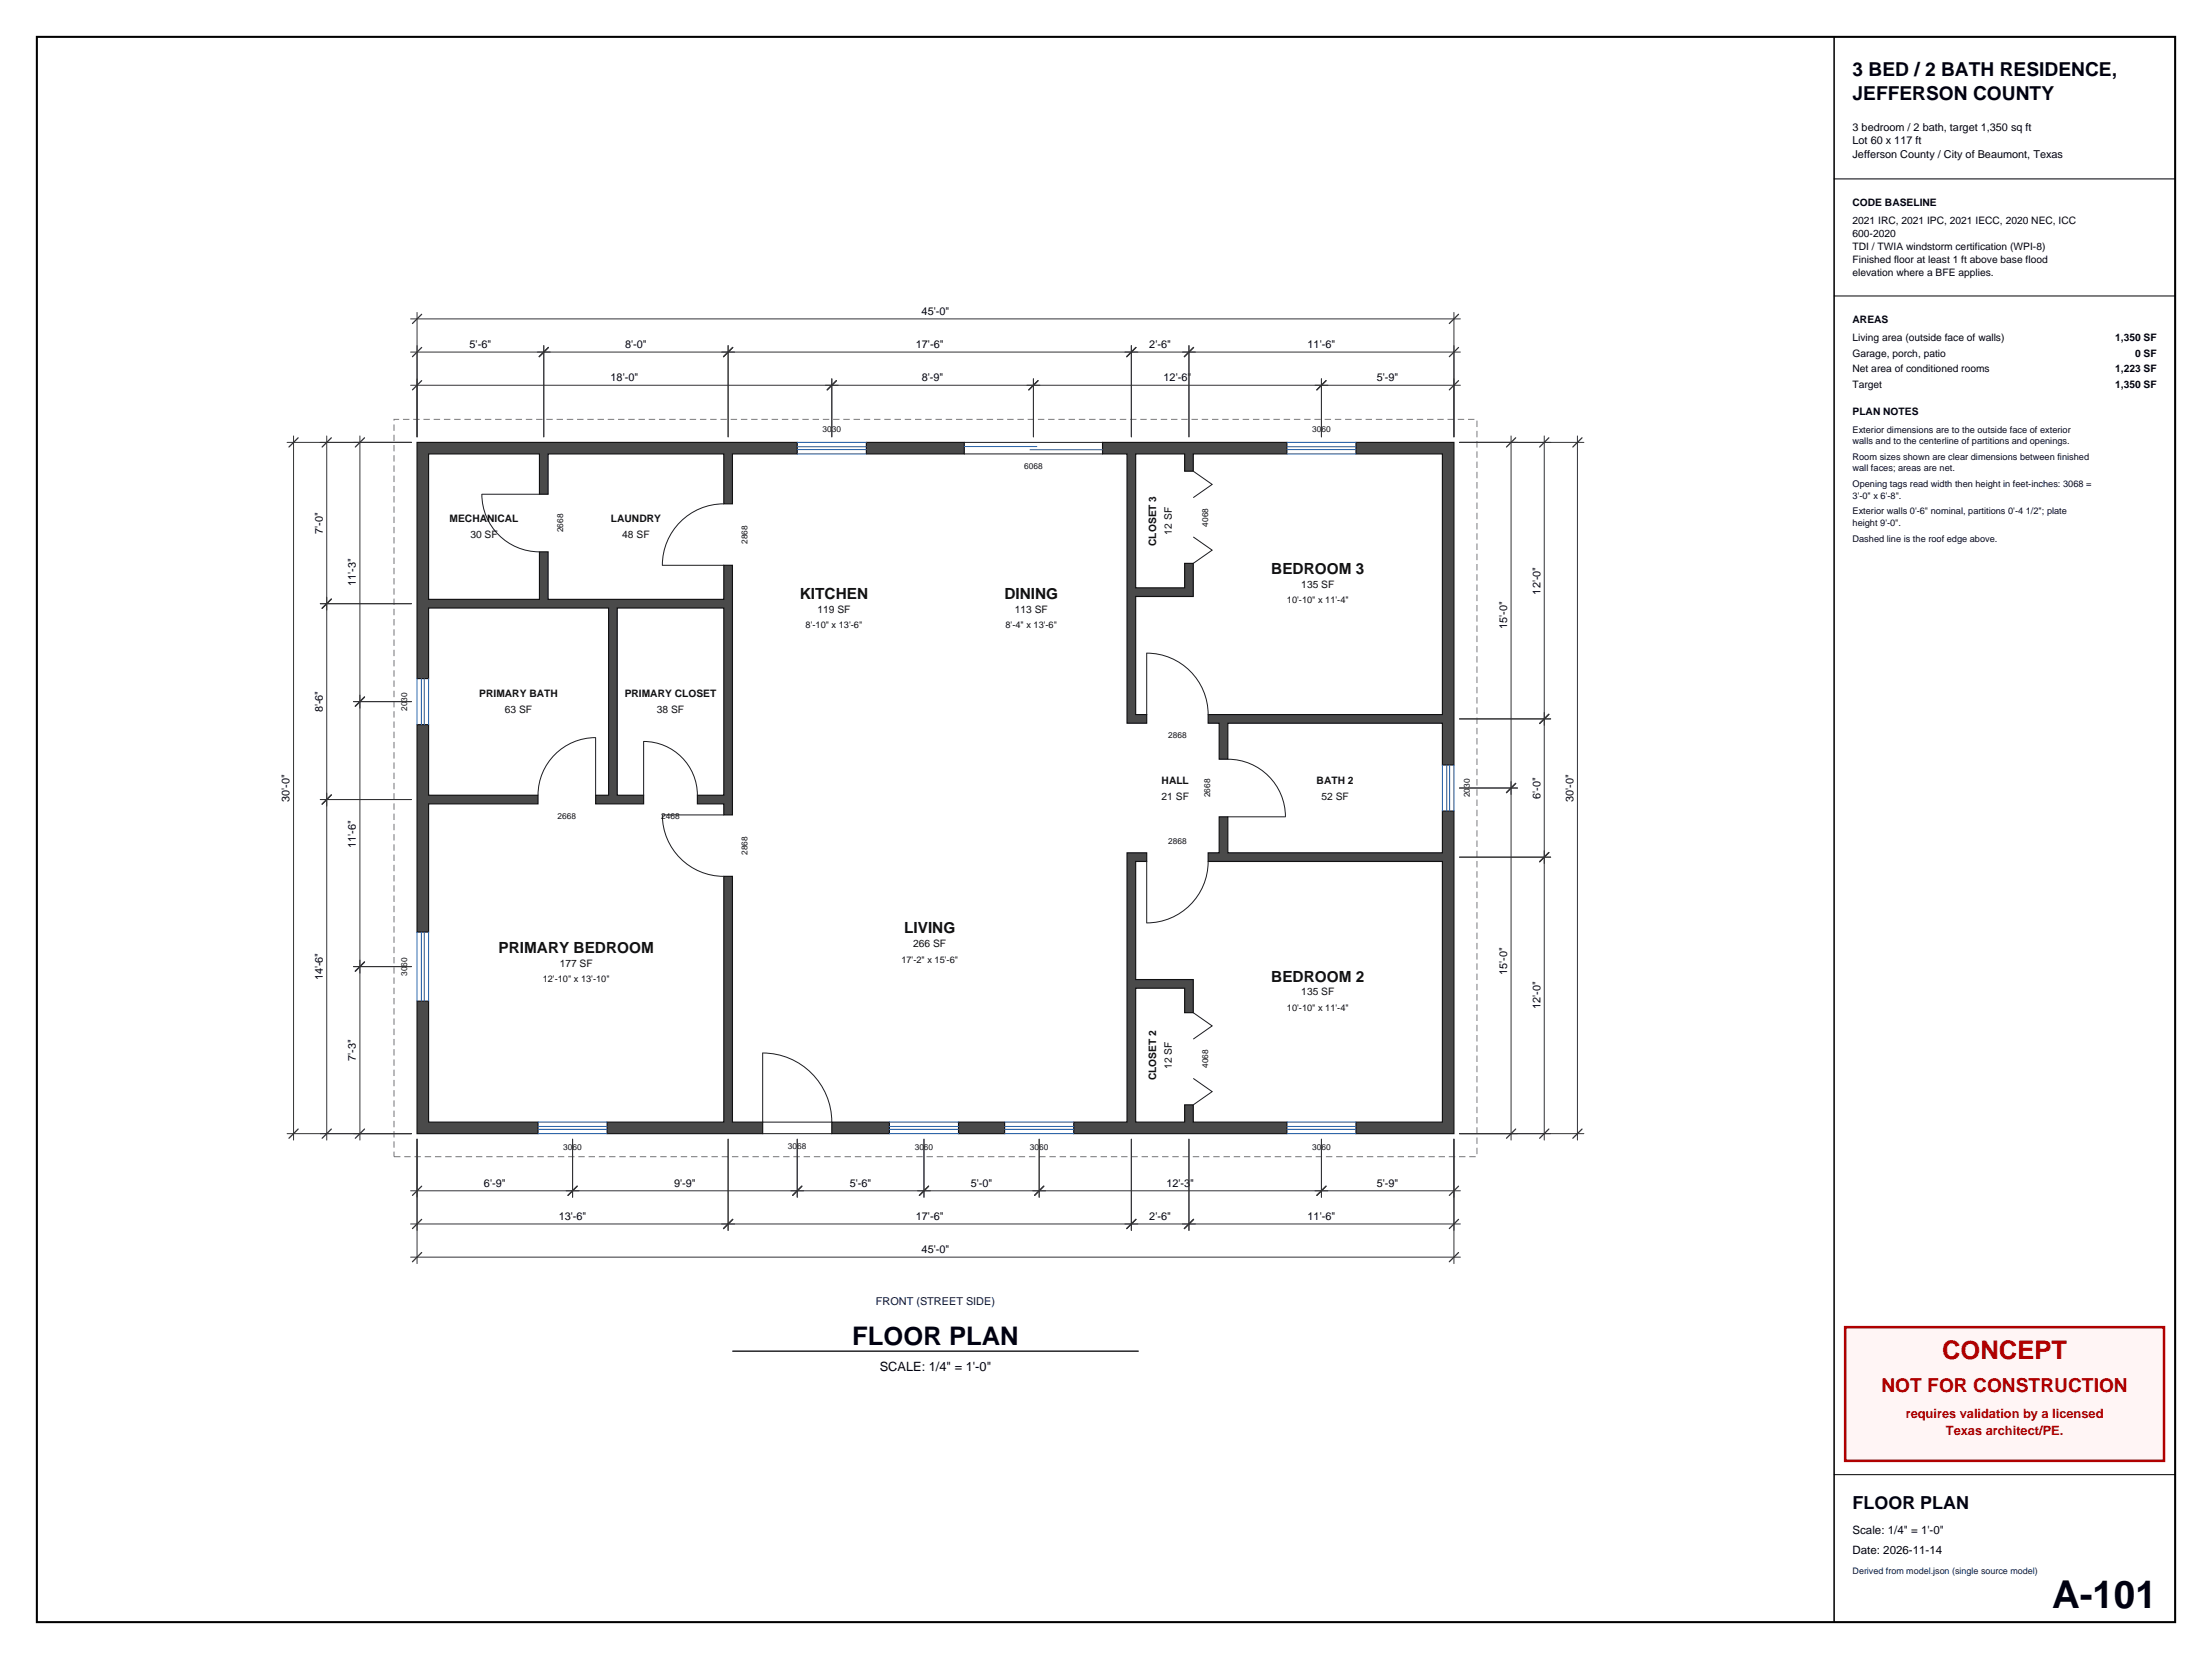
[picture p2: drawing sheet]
<svg xmlns="http://www.w3.org/2000/svg" width="610mm" height="457mm" viewBox="0 0 610 457" stroke-linecap="round" stroke-linejoin="round" font-family="sans-serif">
<defs><g id="words">
<text font-size="10.6" fill="#000111" x="565.5" y="443.2">A-101</text>
<text font-size="7.1" fill="#000111" x="234.9" y="370.6">FLOOR PLAN</text>
<text font-size="7.1" fill="#b00000" x="535.2" y="374.6">CONCEPT</text>
<g font-size="5.3" fill="#000111">
<text x="510.5" y="21">3 BED / 2 BATH RESIDENCE,</text>
<text x="510.5" y="27.6">JEFFERSON COUNTY</text>
</g>
<text font-size="5.3" fill="#b00000" x="518.5" y="383.7">NOT FOR CONSTRUCTION</text>
<text font-size="4.9" fill="#000111" x="510.5" y="415.8">FLOOR PLAN</text>
<g font-size="4.2" fill="#111">
<text x="350.4" y="158.2">BEDROOM 3</text>
<text x="220.4" y="165.2">KITCHEN</text>
<text x="276.8" y="165.2">DINING</text>
<text x="249.2" y="257.2">LIVING</text>
<text x="137.4" y="262.6">PRIMARY BEDROOM</text>
<text x="350.4" y="270.5">BEDROOM 2</text>
</g>
<text font-size="3.5" fill="#000111" x="242.4" y="377.7">SCALE: 1/4&quot; = 1'-0&quot;</text>
<g font-size="3.5" fill="#b00000">
<text x="525.2" y="390.8">requires validation by a licensed</text>
<text x="536.3" y="395.6">Texas architect/PE.</text>
</g>
<g font-size="3.2" fill="#000111">
<text x="510.5" y="422.8">Scale: 1/4&quot; = 1'-0&quot;</text>
<text x="510.5" y="428.4">Date: 2026-11-14</text>
</g>
<g font-size="3" fill="#000111">
<text x="510.5" y="36">3 bedroom / 2 bath, target 1,350 sq ft</text>
<text x="510.5" y="39.8">Lot 60 x 117 ft</text>
<text x="510.5" y="43.6">Jefferson County / City of Beaumont, Texas</text>
<text x="254" y="86.8">45'-0&quot;</text>
<text x="129.4" y="95.9">5'-6&quot;</text>
<text x="172.3" y="95.9">8'-0&quot;</text>
<text x="252.4" y="95.9">17'-6&quot;</text>
<text x="316.7" y="95.9">2'-6&quot;</text>
<text x="360.4" y="95.9">11'-6&quot;</text>
<text x="168.3" y="105.1">18'-0&quot;</text>
<text x="254" y="105.1">8'-9&quot;</text>
<text x="320.7" y="105.1">12'-6&quot;</text>
<text x="379.4" y="105.1">5'-9&quot;</text>
<text x="89" y="147.1" transform="rotate(-90 89 147.1)">7'-0&quot;</text>
<text x="98.1" y="161.5" transform="rotate(-90 98.1 161.5)">11'-3&quot;</text>
<text x="424.5" y="163.8" transform="rotate(-90 424.5 163.8)">12'-0&quot;</text>
<text x="415.4" y="173.4" transform="rotate(-90 415.4 173.4)">15'-0&quot;</text>
<text x="89" y="196.3" transform="rotate(-90 89 196.3)">8'-6&quot;</text>
<text x="79.8" y="221" transform="rotate(-90 79.8 221)">30'-0&quot;</text>
<text x="424.5" y="220.2" transform="rotate(-90 424.5 220.2)">6'-0&quot;</text>
<text x="433.6" y="221" transform="rotate(-90 433.6 221)">30'-0&quot;</text>
<text x="98.1" y="233.7" transform="rotate(-90 98.1 233.7)">11'-6&quot;</text>
<text x="415.4" y="268.6" transform="rotate(-90 415.4 268.6)">15'-0&quot;</text>
<text x="89" y="270.2" transform="rotate(-90 89 270.2)">14'-6&quot;</text>
<text x="424.5" y="278.1" transform="rotate(-90 424.5 278.1)">12'-0&quot;</text>
<text x="98.1" y="292.4" transform="rotate(-90 98.1 292.4)">7'-3&quot;</text>
<text x="133.4" y="327.1">6'-9&quot;</text>
<text x="185.8" y="327.1">9'-9&quot;</text>
<text x="234.2" y="327.1">5'-6&quot;</text>
<text x="267.5" y="327.1">5'-0&quot;</text>
<text x="321.5" y="327.1">12'-3&quot;</text>
<text x="379.4" y="327.1">5'-9&quot;</text>
<text x="154" y="336.2">13'-6&quot;</text>
<text x="252.4" y="336.2">17'-6&quot;</text>
<text x="316.7" y="336.2">2'-6&quot;</text>
<text x="360.4" y="336.2">11'-6&quot;</text>
<text x="254" y="345.4">45'-0&quot;</text>
</g>
<text font-size="3" fill="#000555" x="241.4" y="359.7">FRONT (STREET SIDE)</text>
<g font-size="2.8" fill="#000111">
<text x="510.5" y="56.7">CODE BASELINE</text>
<text x="510.5" y="61.8">2021 IRC, 2021 IPC, 2021 IECC, 2020 NEC, ICC</text>
<text x="510.5" y="65.3">600-2020</text>
<text x="510.5" y="68.9">TDI / TWIA windstorm certification (WPI-8)</text>
<text x="510.5" y="72.4">Finished floor at least 1 ft above base flood</text>
<text x="510.5" y="76">elevation where a BFE applies.</text>
<text x="510.5" y="88.9">AREAS</text>
<text x="510.5" y="94">Living area (outside face of walls)</text>
<text x="582.9" y="94">1,350 SF</text>
<text x="510.5" y="98.3">Garage, porch, patio</text>
<text x="588.4" y="98.3">0 SF</text>
<text x="510.5" y="102.6">Net area of conditioned rooms</text>
<text x="510.5" y="107">Target</text>
<text x="582.9" y="102.6">1,223 SF</text>
<text x="582.9" y="107">1,350 SF</text>
<text x="510.5" y="114.3">PLAN NOTES</text>
</g>
<g font-size="2.8" fill="#111">
<text x="123.9" y="144">MECHANICAL</text>
<text x="168.4" y="144">LAUNDRY</text>
<text x="129.6" y="148.3">30 SF</text>
<text x="171.5" y="148.3">48 SF</text>
<text x="322.9" y="147.3" transform="rotate(-90 322.9 147.3)">12 SF</text>
<text x="318.6" y="150.5" transform="rotate(-90 318.6 150.5)">CLOSET 3</text>
<text x="358.6" y="162">135 SF</text>
<text x="225.3" y="169">119 SF</text>
<text x="279.7" y="169">113 SF</text>
<text x="132.1" y="192.2">PRIMARY BATH</text>
<text x="139.1" y="196.5">63 SF</text>
<text x="172.2" y="192.2">PRIMARY CLOSET</text>
<text x="181" y="196.5">38 SF</text>
<text x="320.1" y="220.3">21 SF</text>
<text x="320.1" y="216">HALL</text>
<text x="362.8" y="216">BATH 2</text>
<text x="364.2" y="220.3">52 SF</text>
<text x="251.7" y="261">266 SF</text>
<text x="154.2" y="266.4">177 SF</text>
<text x="358.6" y="274.3">135 SF</text>
<text x="318.6" y="297.7" transform="rotate(-90 318.6 297.7)">CLOSET 2</text>
<text x="322.9" y="294.6" transform="rotate(-90 322.9 294.6)">12 SF</text>
</g>
<g font-size="2.5" fill="#000333">
<text x="510.5" y="119.3">Exterior dimensions are to the outside face of exterior</text>
<text x="510.5" y="122.4">walls and to the centerline of partitions and openings.</text>
<text x="510.5" y="126.8">Room sizes shown are clear dimensions between finished</text>
<text x="510.5" y="129.9">wall faces; areas are net.</text>
<text x="510.5" y="134.3">Opening tags read width then height in feet-inches: 3068 =</text>
<text x="510.5" y="137.4">3'-0&quot; x 6'-8&quot;.</text>
<text x="510.5" y="141.8">Exterior walls 0'-6&quot; nominal, partitions 0'-4 1/2&quot;; plate</text>
<text x="510.5" y="144.9">height 9'-0&quot;.</text>
<text x="510.5" y="149.3">Dashed line is the roof edge above.</text>
</g>
<g font-size="2.5" fill="#111">
<text x="354.7" y="166.2">10'-10&quot; x 11'-4&quot;</text>
<text x="222" y="173.2">8'-10&quot; x 13'-6&quot;</text>
<text x="277.1" y="173.2">8'-4&quot; x 13'-6&quot;</text>
<text x="248.4" y="265.3">17'-2&quot; x 15'-6&quot;</text>
<text x="149.6" y="270.6">12'-10&quot; x 13'-10&quot;</text>
<text x="354.7" y="278.6">10'-10&quot; x 11'-4&quot;</text>
</g>
<text font-size="2.5" fill="#000555" x="510.5" y="433.7">Derived from model.json (single source model)</text>
<g font-size="2.3" fill="#111">
<text x="226.7" y="119.2">3030</text>
<text x="361.6" y="119.2">3060</text>
<text x="282.2" y="129.2">6068</text>
<text x="155.2" y="146.7" transform="rotate(-90 155.2 146.7)">2668</text>
<text x="206" y="149.9" transform="rotate(-90 206 149.9)">2868</text>
<text x="333" y="145.1" transform="rotate(-90 333 145.1)">4068</text>
<text x="112.2" y="195.9" transform="rotate(-90 112.2 195.9)">2030</text>
<text x="321.9" y="203.4">2868</text>
<text x="333.5" y="219.7" transform="rotate(-90 333.5 219.7)">2668</text>
<text x="405.1" y="219.7" transform="rotate(-90 405.1 219.7)">2030</text>
<text x="153.7" y="225.7">2668</text>
<text x="182.2" y="225.7">2468</text>
<text x="321.9" y="232.6">2868</text>
<text x="206" y="235.6" transform="rotate(-90 206 235.6)">2868</text>
<text x="112.2" y="268.9" transform="rotate(-90 112.2 268.9)">3060</text>
<text x="333" y="294.3" transform="rotate(-90 333 294.3)">4068</text>
<text x="155.2" y="316.8">3060</text>
<text x="217.2" y="316.5">3068</text>
<text x="252.1" y="316.8">3060</text>
<text x="283.8" y="316.8">3060</text>
<text x="361.6" y="316.8">3060</text>
</g>
</g></defs>
<path d="M10.2 10.2h589.2v436.8h-589.2z" fill="none" stroke="#000" stroke-width=".56"/>
<path d="M505.5 10.2v436.8" fill="none" stroke="#000" stroke-width=".42"/>
<path d="M505.5 49.3h93.9M505.5 81.6h93.9" fill="none" stroke="#000" stroke-width=".28"/>
<path d="M508.5 365.8h87.9v36.8h-87.9z" fill-rule="evenodd" fill="#fff5f5" stroke="#b00000" stroke-width=".71" stroke-linecap="butt"/>
<path d="M505.5 406.4h93.9" fill="none" stroke="#000" stroke-width=".28"/>
<g fill="#4a4a4a" stroke="#111" stroke-width=".32">
<path d="M114.9 121.9h104.8v3.2h-17.8v13.8h-2.4v-13.8h-48.4v11.1h-2.4v-11.1h-30.6v40.1h30.6v-13.1h2.4v13.1h48.4v-9.4h2.4v68.8h-2.4v-3.1h-7.3v-2.3h7.3v-51.6h-29.4v51.6h7.3v2.3h-13.3v-2.3h3.6v-51.6h-49.6v19.4h-3.2z" fill-rule="evenodd"/>
<path d="M238.8 121.9h26.9v3.2h-26.9z" fill-rule="evenodd"/>
<path d="M114.9 199.7h3.2v19.5h30.2v2.3h-30.2v35.4h-3.2z" fill-rule="evenodd"/>
<path d="M114.9 275.9h3.2v33.3h30.2v3.2h-33.4z" fill-rule="evenodd"/>
<path d="M199.5 241.5h2.4v67.7h8.3v3.2h-42.9v-3.2h32.2z" fill-rule="evenodd"/>
<path d="M310.6 235h5.4v2.4h-3v32.6h15.9v9.1h-2.4v-6.8h-13.5v36.9h13.5v-4.7h2.4v4.7h25.7v3.2h-58.7v-3.2h14.7z" fill-rule="evenodd"/>
<path d="M336 225.1h2.4v9.9h59.1v-11.5h3.2v88.9h-27v-3.2h23.8v-71.8h-64.5v-2.4h3z" fill-rule="evenodd"/>
<path d="M373.7 121.9h27v88.9h-3.2v-11.5h-59.1v9.9h-2.4v-9.9h-3v-2.4h64.5v-71.8h-23.8z" fill-rule="evenodd"/>
<path d="M303.8 121.9h50.8v3.2h-25.7v4.8h-2.4v-4.8h-13.5v36.9h13.5v-6.7h2.4v9.1h-15.9v32.5h3v2.4h-5.4v-74.2h-6.8z" fill-rule="evenodd"/>
<path d="M264.2 309.2h12.7v3.2h-12.7z" fill-rule="evenodd"/>
<path d="M229.2 309.2h15.9v3.2h-15.9z" fill-rule="evenodd"/>
</g>
<g fill="none" stroke="#1d1d1d" stroke-width=".28">
<path d="M148.7 136.2h-15.9a15.9 15.9 0 0 0 15.9 15.9M199.5 138.9a16.9 16.9 0 0 0-17 16.9h17M265.7 121.9h38.1M265.7 125.1h38.1M328.9 129.9l5.2 3.6-5.2 3.6M328.9 148l5.2 3.6-5.2 3.7M316 196.9v-16.9a16.9 16.9 0 0 1 17 16.9M148.3 219.2a15.9 15.9 0 0 1 15.8-15.9v15.9M177.4 219.2v-14.9a14.8 14.8 0 0 1 14.8 14.9M338.4 209.2a15.9 15.9 0 0 1 15.9 15.9h-15.9M199.5 224.6h-17a16.9 16.9 0 0 0 17 16.9M316 237.4v16.9a16.9 16.9 0 0 0 17-16.9"/>
<path d="M328.9 279.1l5.2 3.6-5.2 3.7M210.2 290.2a19 19 0 0 1 19 19h-19zM328.9 297.2l5.2 3.6-5.2 3.7M210.2 312.4h19"/>
</g>
<g fill="none" stroke="#1558a6" stroke-width=".28">
<path d="M219.7 121.9h19.1M219.7 125.1h19.1M219.7 123.1h19.1M219.7 123.9h19.1M265.7 123.1h20.1M283.8 124h20M354.6 121.9h19.1M354.6 125.1h19.1M354.6 123.1h19.1M354.6 123.9h19.1M114.9 187v12.7M116.1 187v12.7"/>
<path d="M116.9 187v12.7M118.1 187v12.7M397.5 210.8v12.7M398.7 210.8v12.7M399.5 210.8v12.7M400.7 210.8v12.7M114.9 256.9v19M116.1 256.9v19M116.9 256.9v19M118.1 256.9v19M148.3 312.4h19M148.3 309.2h19"/>
<path d="M148.3 311.2h19M148.3 310.4h19M245.1 312.4h19.1M245.1 309.2h19.1M245.1 311.2h19.1M245.1 310.4h19.1M276.9 312.4h19M276.9 309.2h19M276.9 311.2h19M276.9 310.4h19M354.6 312.4h19.1M354.6 309.2h19.1"/>
<path d="M354.6 311.2h19.1M354.6 310.4h19.1"/>
</g>
<path d="M108.6 115.6h298.4v203.2h-298.4z" fill="none" stroke="#777" stroke-width=".28" stroke-dasharray="1.8 1.1" stroke-linecap="butt"/>
<g fill="none" stroke="#333" stroke-width=".28">
<path d="M113.2 97h289.3M113.2 87.9h289.3M114.9 86.1v34.3M149.9 95.2v25.2M200.7 95.2v25.2M311.8 95.2v25.2M327.7 95.2v25.2M400.7 86.1v34.3M113.2 106.2h289.3M229.2 104.4v16M284.8 104.4v16M364.2 104.4v16"/>
<path d="M79.1 121.9h34.3M80.9 120.1v194.1M90 120.1v194.1M99.2 120.1v194.1M402.2 121.9h34.3M416.4 120.1v194.1M425.6 120.1v194.1M434.7 120.1v194.1M88.3 166.4h25.1M97.4 193.4h16M402.2 198.1h25.2M402.2 217.2h16"/>
<path d="M88.3 220.3h25.1M402.2 236.2h25.2M97.4 266.4h16M79.1 312.4h34.3M114.9 313.9v34.3M157.8 313.9v16M200.7 313.9v25.2M219.7 313.9v16M254.6 313.9v16M286.4 313.9v16M311.8 313.9v25.2M327.7 313.9v25.2"/>
<path d="M364.2 313.9v16M400.7 313.9v34.3M402.2 312.4h34.3M113.2 328.2h289.3M113.2 337.3h289.3M113.2 346.5h289.3"/>
</g>
<g fill="none" stroke="#333" stroke-width=".35">
<path d="M116.2 95.8l-2.5 2.5M116.2 86.6l-2.5 2.6M151.1 95.8l-2.5 2.5M201.9 95.8l-2.5 2.5M313.1 95.8l-2.6 2.5M328.9 95.8l-2.5 2.5M402 95.8l-2.6 2.5M402 86.6l-2.6 2.6M116.2 104.9l-2.5 2.5M230.5 104.9l-2.5 2.5M286.1 104.9l-2.6 2.5M365.4 104.9l-2.5 2.5"/>
<path d="M402 104.9l-2.6 2.5M82.2 120.6l-2.6 2.6M91.3 120.6l-2.5 2.6M100.5 120.6l-2.6 2.6M417.7 120.6l-2.5 2.6M426.8 120.6l-2.5 2.6M436 120.6l-2.5 2.6M91.3 165.1l-2.5 2.5M100.5 192.1l-2.6 2.5M426.8 196.8l-2.5 2.6M91.3 219.1l-2.5 2.5M417.7 215.9l-2.5 2.5"/>
<path d="M426.8 234.9l-2.5 2.6M100.5 265.1l-2.6 2.6M82.2 311.1l-2.6 2.6M91.3 311.1l-2.5 2.6M100.5 311.1l-2.6 2.6M417.7 311.1l-2.5 2.6M426.8 311.1l-2.5 2.6M436 311.1l-2.5 2.6M116.2 326.9l-2.5 2.5M116.2 336l-2.5 2.6M159.1 326.9l-2.6 2.5M201.9 336l-2.5 2.6"/>
<path d="M221 326.9l-2.6 2.5M255.9 326.9l-2.5 2.5M287.7 326.9l-2.6 2.5M313.1 336l-2.6 2.6M328.9 336l-2.5 2.6M365.4 326.9l-2.5 2.5M402 326.9l-2.6 2.5M402 336l-2.6 2.6M116.2 345.2l-2.5 2.5M402 345.2l-2.6 2.5"/>
</g>
<path d="M201.9 372.4h111.8" fill="none" stroke="#000" stroke-width=".35"/>
<use href="#words"/>
</svg>
